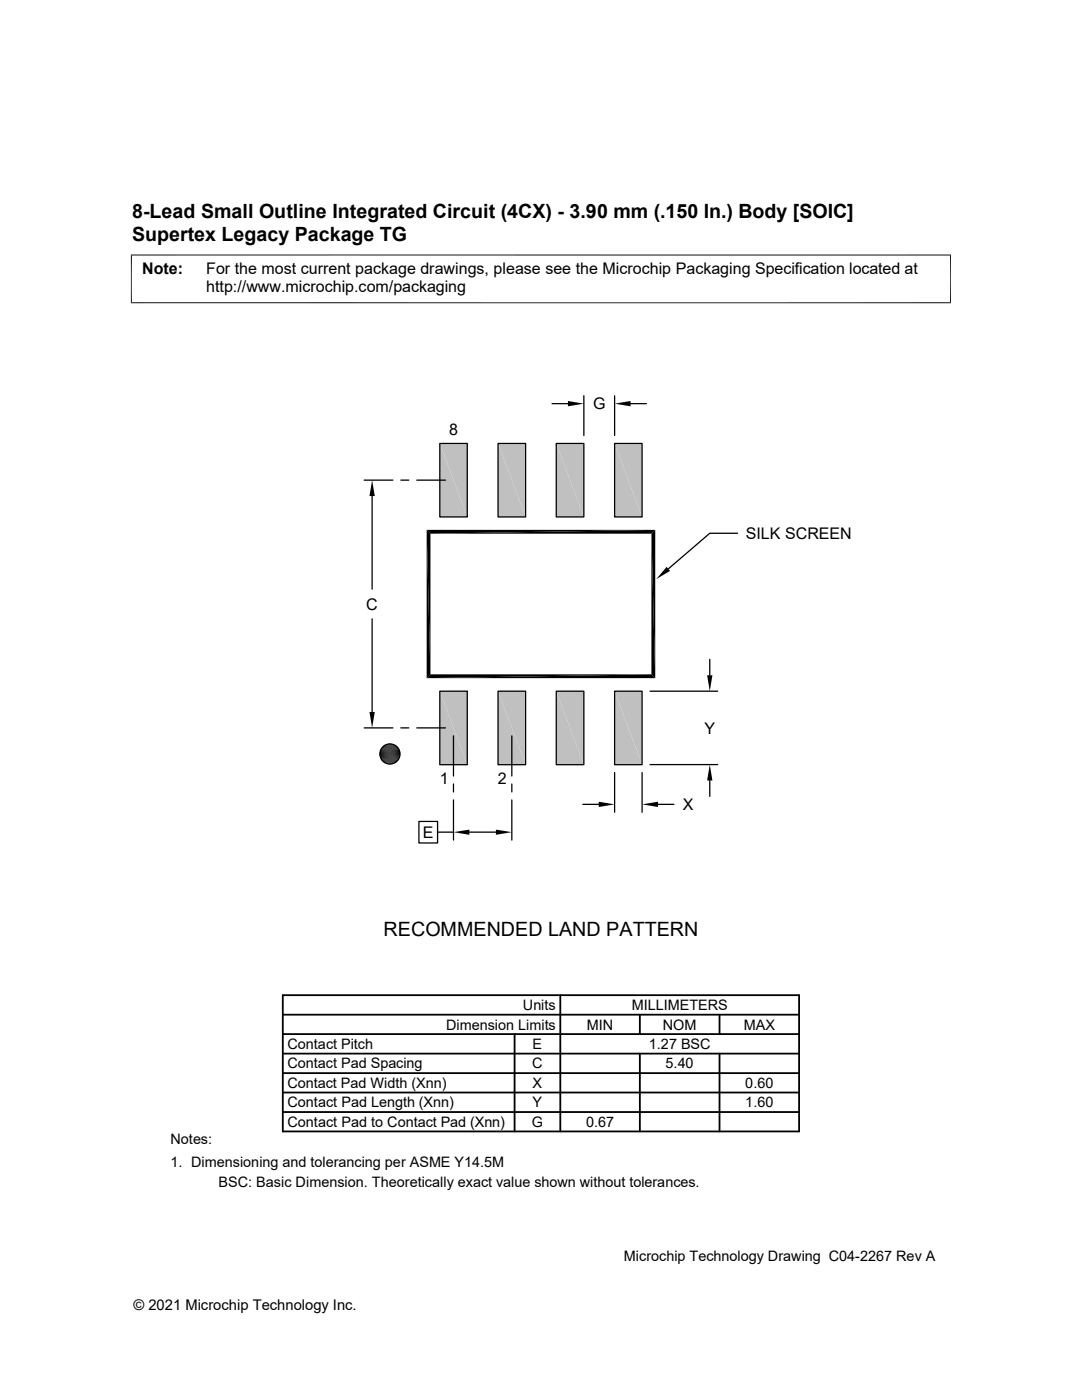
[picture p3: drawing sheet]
<svg xmlns="http://www.w3.org/2000/svg" width="216mm" height="279mm" viewBox="0 0 216 279" stroke-linecap="round" stroke-linejoin="round" font-family="sans-serif">
<defs><g id="words">
<g font-size="3.9">
<text x="26.4" y="43.5">8-Lead Small Outline Integrated Circuit (4CX) - 3.90 mm (.150 In.) Body [SOIC]</text>
<text x="26.4" y="48.1">Supertex Legacy Package TG</text>
<text x="76.5" y="186.7">RECOMMENDED LAND PATTERN</text>
</g>
<g font-size="3.2">
<text x="28.4" y="54.7">Note:</text>
<text x="41.1" y="58.3">http://www.microchip.com/packaging</text>
<text x="41.1" y="54.7">For the most current package drawings, please see the Microchip Packaging Specification located at</text>
<text x="118.3" y="81.7">G</text>
<text x="89.6" y="86.9">8</text>
<text x="148.8" y="107.5">SILK SCREEN</text>
<text x="73.1" y="121.7">C</text>
<text x="140.6" y="146.4">Y</text>
<text x="87.7" y="156.5">1</text>
<text x="99.4" y="156.5">2</text>
<text x="136.2" y="161.7">X</text>
<text x="84.3" y="167.2">E</text>
</g>
<g font-size="2.9">
<text x="104.3" y="201.6">Units</text>
<text x="126" y="201.6">MILLIMETERS</text>
<text x="57.3" y="209.4">Contact Pitch</text>
<text x="89" y="205.5">Dimension Limits</text>
<text x="106.3" y="209.4">E</text>
<text x="117.1" y="205.5">MIN</text>
<text x="129.5" y="209.4">1.27 BSC</text>
<text x="132.3" y="205.5">NOM</text>
<text x="148.4" y="205.5">MAX</text>
<text x="57.3" y="213.2">Contact Pad Spacing</text>
<text x="106.2" y="213.2">C</text>
<text x="132.8" y="213.2">5.40</text>
<text x="57.3" y="221">Contact Pad Length (Xnn)</text>
<text x="57.3" y="217.1">Contact Pad Width (Xnn)</text>
<text x="106.3" y="221">Y</text>
<text x="106.3" y="217.1">X</text>
<text x="148.7" y="221">1.60</text>
<text x="148.7" y="217.1">0.60</text>
<text x="57.3" y="224.9">Contact Pad to Contact Pad (Xnn)</text>
<text x="106.1" y="224.9">G</text>
<text x="116.9" y="224.9">0.67</text>
<text x="34" y="228.3">Notes:</text>
<text x="34" y="232.9">1. Dimensioning and tolerancing per ASME Y14.5M</text>
<text x="43.6" y="237">BSC: Basic Dimension. Theoretically exact value shown without tolerances.</text>
<text x="124.5" y="251.7">Microchip Technology Drawing C04-2267 Rev A</text>
<text x="26.6" y="261.3">© 2021 Microchip Technology Inc.</text>
</g>
</g></defs>
<g fill="#c0c0c0">
<path d="M122.6 88.5l5.5 14.7h-5.5z"/>
<path d="M122.6 88.5h5.5v14.7z"/>
<path d="M111 88.5l5.5 14.7h-5.5z"/>
<path d="M111 88.5h5.5v14.7z"/>
<path d="M99.4 88.5l5.5 14.7h-5.5z"/>
<path d="M99.4 88.5h5.5v14.7z"/>
<path d="M87.8 88.5l5.4 14.7h-5.4z"/>
<path d="M87.8 88.5h5.4v14.7z"/>
<path d="M122.6 137.9l5.5 14.7h-5.5z"/>
<path d="M122.6 137.9h5.5v14.7z"/>
<path d="M111 137.9l5.5 14.7h-5.5z"/>
<path d="M111 137.9h5.5v14.7z"/>
<path d="M99.4 137.9l5.5 14.7h-5.5z"/>
<path d="M99.4 137.9h5.5v14.7z"/>
<path d="M87.8 137.9l5.4 14.7h-5.4z"/>
<path d="M87.8 137.9h5.4v14.7z"/>
</g>
<g fill="none" stroke="#000" stroke-width=".25">
<path d="M116.5 79v7.9M122.6 79v7.9M72.7 95.8h5.7M74.3 99v18.6M80 95.8h1.6M83.2 95.8h5.7M87.8 88.5h5.4v14.7h-5.4zM99.4 88.5h5.5v14.7h-5.5zM110.2 80.6h3.1M111 88.5h5.5v14.7h-5.5zM122.6 88.5h5.5v14.7h-5.5zM125.8 80.6h3.2"/>
<path d="M147.2 106.4h-5.6l-8.3 7.1M74.3 123.5v18.6M87.8 137.9h5.4v14.7h-5.4zM99.4 137.9h5.5v14.7h-5.5zM111 137.9h5.5v14.7h-5.5zM122.6 137.9h5.5v14.7h-5.5zM129.7 137.9h13.5M141.6 131.6v3.2M72.7 145.3h5.7M80 145.3h1.6M83.2 145.3h5.7M90.5 146.9v8"/>
<path d="M90.5 156.5v1.6M90.5 159.6v8.1M102.1 146.9v8M102.1 156.5v1.6M102.1 159.6v8.1M122.6 154.2v7.9M128.1 154.2v7.9M129.7 152.6h13.5M141.6 155.8v3.1M83.6 163.9h3.7v4.3h-3.7zM87.3 166.1h3.2M93.7 166.1h5.3"/>
<path d="M116.3 160.5h3.2M131.3 160.5h3.2"/>
<circle cx="77.8" cy="150.5" r="2.01"/>
</g>
<g fill="none" stroke="#000" stroke-width=".36">
<path d="M56.4 198.6h103v27.2h-103zM111.8 198.6v27.2M56.4 202.5h103M56.4 214.2h103M56.4 206.4h103M56.4 218h103M56.4 210.3h103M102.7 206.4v19.4M127.7 202.5v3.9M127.7 210.3v15.5M143.6 202.5v3.9M143.6 210.3v15.5"/>
<path d="M56.4 221.9h103"/>
</g>
<g fill="none" stroke="#000" stroke-width=".2">
<path d="M26.1 50.9h163.7M26.2 50.8v9.7M189.7 50.8v9.7M26.1 60.4h163.7M75.8 150.2h4M75.8 150.4h4M75.8 150.6h4M75.8 150.8h4M75.8 150h4M75.8 151h4M75.8 151.1h3.9M75.8 149.8h3.9"/>
<path d="M75.9 149.6h3.8M75.9 151.3h3.8M76 151.5h3.6M76 149.5h3.6M76.1 151.6h3.4M76.1 149.3h3.4M76.2 149.2h3.2M76.2 151.8h3.2M76.3 151.9h3M76.3 149h3M76.5 148.9h2.6M76.5 152.1h2.6"/>
<path d="M76.6 148.8h2.4M76.6 152.2h2.4M76.8 152.3h2M76.8 148.7h2"/>
</g>
<g fill="#000">
<path d="M74.3 95.8l.5 3.2h-1.1zM113.3 80l3.2 .6-3.2 .5zM122.6 80.6l3.2-.6v1.1zM85.1 105.7l.8 28.9-.8 .7zM85.1 105.7l.8 .8v28.1zM85.9 106.5l44.8-.8-.7 .8zM85.1 105.7h45.6l-44.8 .8zM133 113.1l.7 .8-2.8 1.7zM85.1 135.3l44.9-.7 .7 .7zM85.1 135.3l.8-.7h44.1zM130 106.5l.7 28.8-.7-.7zM130 106.5l.7-.8v29.6z"/>
<path d="M141.1 134.8h1.1l-.6 3.1zM73.7 142.1h1.1l-.5 3.2zM76.8 152.2l1.8 .1zM77 148.6l1.8 .1zM77 152.3l1.4 .1zM77 152.3h1.6zM77 148.6h1.6zM77.1 148.5l1.5 .1zM77.1 152.4h1.2zM77.1 152.4h1.3zM77.1 148.5h1.3zM77.4 148.5h1z"/>
<path d="M77.4 152.4l.6 .1zM77.4 152.4h.9zM77.4 148.5h.9zM77.5 148.5h.8zM77.5 152.5h.5zM77.5 148.5h.5zM119.5 160l3.1 .5-3.1 .6zM128.1 160.5l3.2-.5v1.1zM141.6 152.6l.6 3.2h-1.1zM90.5 166.1l3.2-.5v1zM99 165.6l3.1 .5-3.1 .5z"/>
</g>
<use href="#words"/>
</svg>
